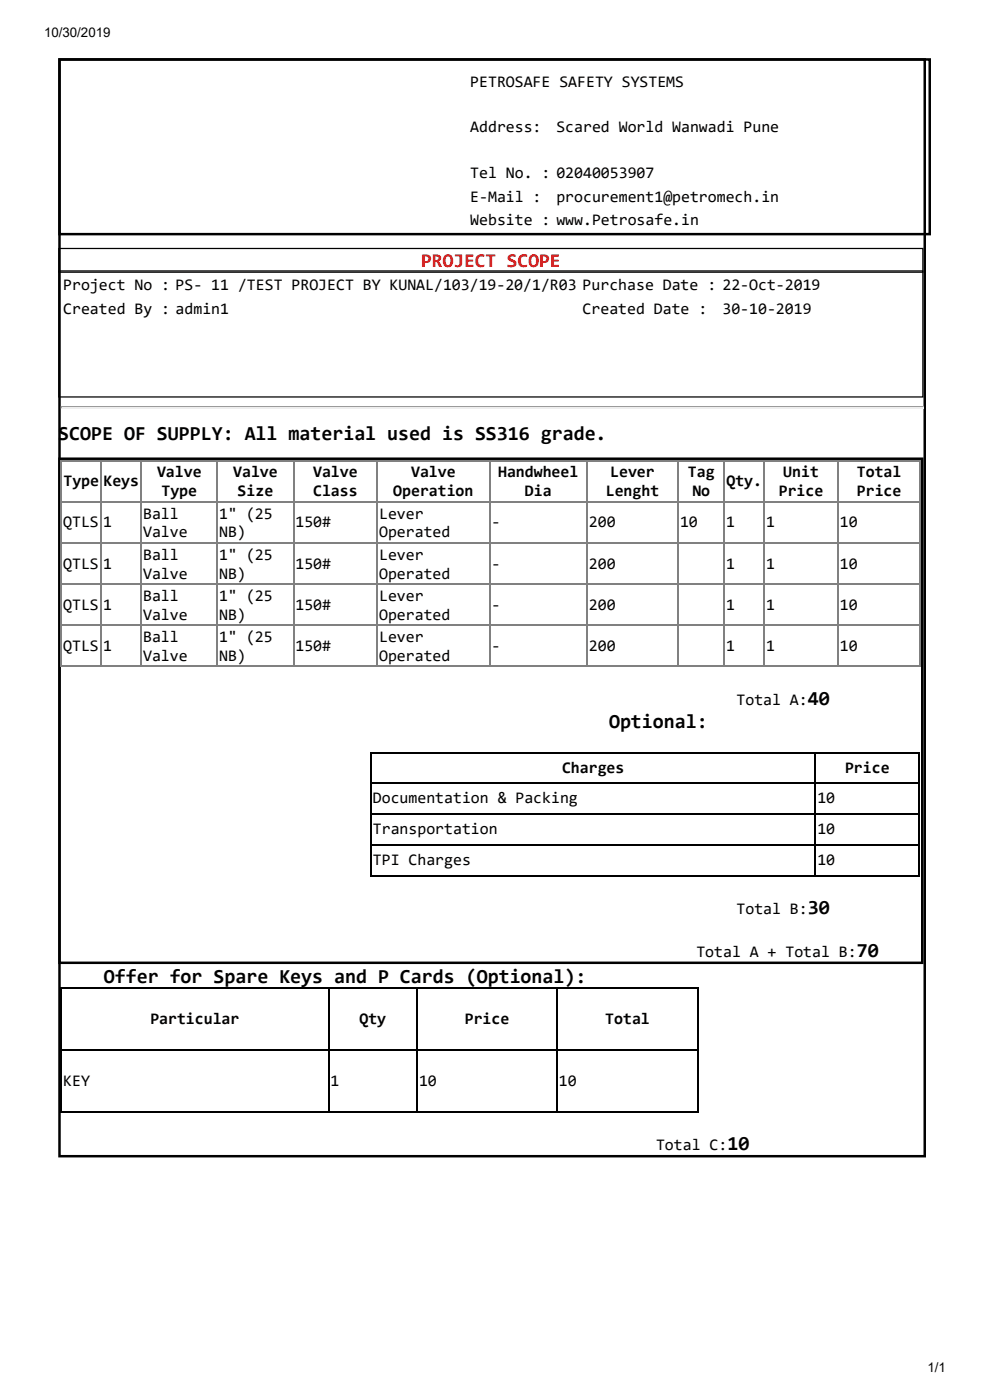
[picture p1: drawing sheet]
<svg xmlns="http://www.w3.org/2000/svg" width="210mm" height="297mm" viewBox="0 0 210 297" stroke-linecap="round" stroke-linejoin="round" font-family="sans-serif">
<defs><g id="words">
<g font-size="4.2">
<text x="12.3" y="93.3">SCOPE OF SUPPLY: All material used is SS316 grade.</text>
<text x="171.3" y="149.5">40</text>
<text x="129.1" y="154.5">Optional:</text>
<text x="171.3" y="193.9">30</text>
<text x="181.7" y="202.9">70</text>
<text x="22" y="208.5">Offer for Spare Keys and P Cards (Optional):</text>
<text x="154.2" y="244">10</text>
</g>
<text font-size="4.1" fill="#f00" x="89.3" y="56.6">PROJECT SCOPE</text>
<g font-size="3.4">
<text x="99.7" y="18.4">PETROSAFE SAFETY SYSTEMS</text>
<text x="99.7" y="28">Address:</text>
<text x="118" y="28">Scared World Wanwadi Pune</text>
<text x="99.7" y="37.8">Tel No. : 02040053907</text>
<text x="99.7" y="42.8">E-Mail :</text>
<text x="99.7" y="47.8">Website : www.Petrosafe.in</text>
<text x="118" y="42.8">procurement1@petromech.in</text>
<text x="13.4" y="61.6">Project No : PS- 11 /TEST PROJECT BY KUNAL/103/19-20/1/R03 Purchase Date : 22-Oct-2019</text>
<text x="13.4" y="66.6">Created By : admin1</text>
<text x="123.5" y="66.6">Created Date :</text>
<text x="153.2" y="66.6">30-10-2019</text>
<text x="33.3" y="101.3">Valve</text>
<text x="49.4" y="101.3">Valve</text>
<text x="66.4" y="101.3">Valve</text>
<text x="87.2" y="101.3">Valve</text>
<text x="105.6" y="101.3">Handwheel</text>
<text x="129.4" y="101.3">Lever</text>
<text x="145.8" y="101.3">Tag</text>
<text x="166.1" y="101.3">Unit</text>
<text x="181.7" y="101.3">Total</text>
<text x="13.5" y="103.1">Type</text>
<text x="21.9" y="103.1">Keys</text>
<text x="34.2" y="105.3">Type</text>
<text x="50.4" y="105.3">Size</text>
<text x="66.4" y="105.3">Class</text>
<text x="83.4" y="105.3">Operation</text>
<text x="111.3" y="105.3">Dia</text>
<text x="128.4" y="105.3">Lenght</text>
<text x="146.8" y="105.3">No</text>
<text x="154" y="103.1">Qty.</text>
<text x="165.1" y="105.3">Price</text>
<text x="181.7" y="105.3">Price</text>
<text x="13.4" y="111.9">QTLS</text>
<text x="21.9" y="111.9">1</text>
<text x="30.3" y="110">Ball</text>
<text x="30.3" y="114">Valve</text>
<text x="46.5" y="110">1&quot; (25</text>
<text x="46.5" y="114">NB)</text>
<text x="62.6" y="111.9">150#</text>
<text x="80.4" y="110">Lever</text>
<text x="80.4" y="114">Operated</text>
<text x="104.2" y="111.9">-</text>
<text x="124.8" y="111.9">200</text>
<text x="144.2" y="111.9">10</text>
<text x="154" y="111.9">1</text>
<text x="162.4" y="111.9">1</text>
<text x="178.1" y="111.9">10</text>
<text x="30.3" y="118.8">Ball</text>
<text x="46.5" y="118.8">1&quot; (25</text>
<text x="80.4" y="118.8">Lever</text>
<text x="13.4" y="120.6">QTLS</text>
<text x="21.9" y="120.6">1</text>
<text x="30.3" y="122.7">Valve</text>
<text x="46.5" y="122.7">NB)</text>
<text x="62.6" y="120.6">150#</text>
<text x="80.4" y="122.7">Operated</text>
<text x="104.2" y="120.6">-</text>
<text x="124.8" y="120.6">200</text>
<text x="154" y="120.6">1</text>
<text x="162.4" y="120.6">1</text>
<text x="178.1" y="120.6">10</text>
<text x="13.4" y="129.3">QTLS</text>
<text x="21.9" y="129.3">1</text>
<text x="30.3" y="127.5">Ball</text>
<text x="30.3" y="131.5">Valve</text>
<text x="46.5" y="127.5">1&quot; (25</text>
<text x="46.5" y="131.5">NB)</text>
<text x="62.6" y="129.3">150#</text>
<text x="80.4" y="127.5">Lever</text>
<text x="80.4" y="131.5">Operated</text>
<text x="104.2" y="129.3">-</text>
<text x="124.8" y="129.3">200</text>
<text x="154" y="129.3">1</text>
<text x="162.4" y="129.3">1</text>
<text x="178.1" y="129.3">10</text>
<text x="30.3" y="136.2">Ball</text>
<text x="46.5" y="136.2">1&quot; (25</text>
<text x="80.4" y="136.2">Lever</text>
<text x="13.4" y="138.1">QTLS</text>
<text x="21.9" y="138.1">1</text>
<text x="30.3" y="140.2">Valve</text>
<text x="46.5" y="140.2">NB)</text>
<text x="62.6" y="138.1">150#</text>
<text x="80.4" y="140.2">Operated</text>
<text x="104.2" y="138.1">-</text>
<text x="124.8" y="138.1">200</text>
<text x="154" y="138.1">1</text>
<text x="162.4" y="138.1">1</text>
<text x="178.1" y="138.1">10</text>
<text x="156.1" y="149.5">Total A:</text>
<text x="119.2" y="164">Charges</text>
<text x="179.2" y="164">Price</text>
<text x="79.1" y="170.4">Documentation &amp; Packing</text>
<text x="173.3" y="170.4">10</text>
<text x="79.1" y="177">Transportation</text>
<text x="173.3" y="177">10</text>
<text x="79.1" y="183.6">TPI Charges</text>
<text x="173.3" y="183.6">10</text>
<text x="156.1" y="193.9">Total B:</text>
<text x="147.6" y="202.9">Total A + Total B:</text>
<text x="31.9" y="217.2">Particular</text>
<text x="76.2" y="217.2">Qty</text>
<text x="98.5" y="217.2">Price</text>
<text x="128.3" y="217.2">Total</text>
<text x="13.4" y="230.5">KEY</text>
<text x="70.1" y="230.5">1</text>
<text x="88.8" y="230.5">10</text>
<text x="118.5" y="230.5">10</text>
<text x="139.1" y="244">Total C:</text>
</g>
<g font-size="2.8">
<text x="9.3" y="7.8">10/30/2019</text>
<text x="196.6" y="291">1/1</text>
</g>
</g></defs>
<path d="M12.6 12.6h183.5v232.7h-183.5zM12.6 12.6h184.5v37.1h-184.5z" fill="none" stroke="#000" stroke-width=".53"/>
<path d="M12.5 52.7h183.2v5h-183.2zM12.5 57.5h183.2v26.7h-183.2z" fill="none" stroke="#000" stroke-width=".26"/>
<path d="M12.9 86.3h182.9" fill="none" stroke="#9a9a9a" stroke-width=".26"/>
<path d="M12.9 86.6h182.9" fill="none" stroke="#eee" stroke-width=".26"/>
<path d="M195.8 86.2v.5h-.3v-.2z" fill="#eee"/>
<path d="M12.9 86.2h.2v.3l-.2 .2z" fill="#9a9a9a"/>
<path d="M12.6 97.3h182.9v107h-182.9z" fill="none" stroke="#000" stroke-width=".53"/>
<g fill="none" stroke="#808080" stroke-width=".26">
<path d="M12.9 97.7h182.4M13 97.6v43.9M21.5 97.6v43.9M30 97.6v43.9M46.1 97.6v43.9M62.2 97.6v43.9M80 97.6v43.9M103.8 97.6v43.9M124.5 97.6v43.9M143.8 97.6v43.9M153.6 97.6v43.9M162 97.6v43.9"/>
<path d="M177.7 97.6v43.9M195.1 97.6v43.9M12.9 115.2h182.4M12.9 106.5h182.4M12.9 132.7h182.4M12.9 123.9h182.4M12.9 141.4h182.4"/>
</g>
<g fill="none" stroke="#000" stroke-width=".26">
<path d="M78.5 159.7h116.5M78.7 159.5v26.5M172.9 159.5v26.5M194.9 159.5v26.5M78.5 179.2h116.5M78.5 172.6h116.5M78.5 166h116.5M78.5 185.9h116.5M12.9 209.7h135.2M13 209.6v26.4M69.7 209.6v26.4M88.5 209.6v26.4"/>
<path d="M118.1 209.6v26.4M148 209.6v26.4M12.9 235.9h135.2M12.9 222.7h135.2"/>
</g>
<use href="#words"/>
</svg>
